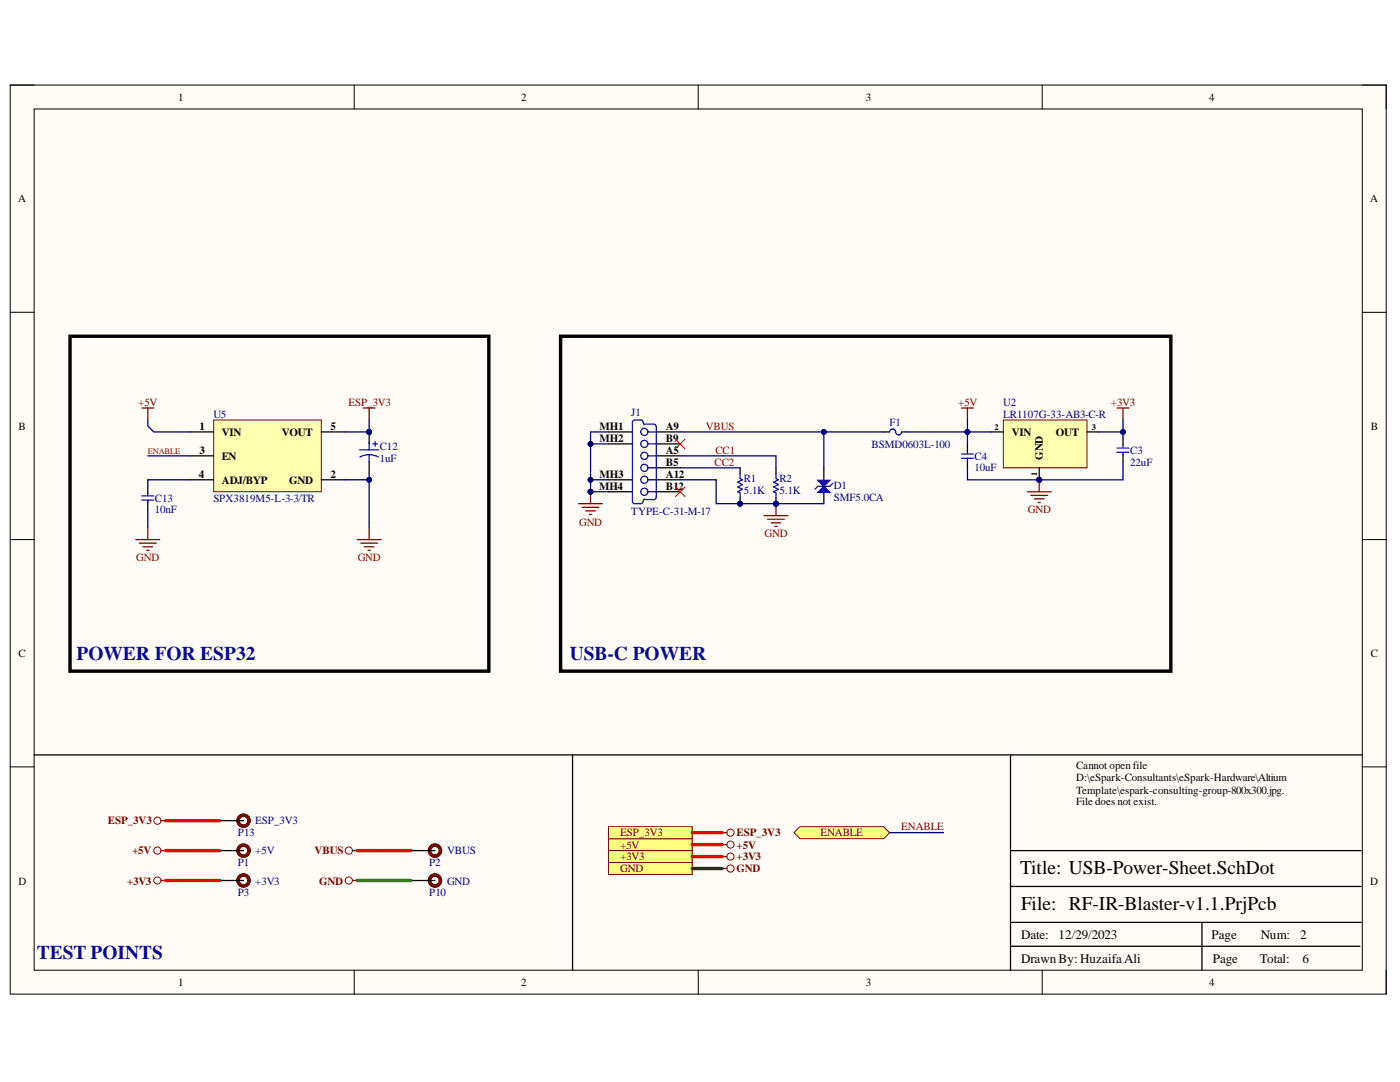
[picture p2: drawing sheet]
<svg xmlns="http://www.w3.org/2000/svg" width="279mm" height="216mm" viewBox="0 0 279 216" stroke-linecap="round" stroke-linejoin="round" font-family="sans-serif">
<defs><g id="words">
<g font-size="3.9" fill="#0b0b8e">
<text x="15.3" y="131.7">POWER FOR ESP32</text>
<text x="113.7" y="131.7">USB-C POWER</text>
<text x="7.4" y="191.4">TEST POINTS</text>
</g>
<g font-size="3.9">
<text x="203.6" y="174.4">Title: USB-Power-Sheet.SchDot</text>
<text x="203.8" y="181.6">File: RF-IR-Blaster-v1.1.PrjPcb</text>
</g>
<g font-size="2.6">
<text x="203.8" y="187.3">Date:</text>
<text x="211.2" y="187.3">12/29/2023</text>
<text x="241.8" y="187.3">Page</text>
<text x="251.6" y="187.3">Num:</text>
<text x="259.5" y="187.3">2</text>
<text x="203.8" y="192.1">Drawn By: HuzaifaAli</text>
<text x="242.1" y="192.1">Page</text>
<text x="251.4" y="192.1">Total:</text>
<text x="260" y="192.1">6</text>
</g>
<g font-size="2.2">
<text x="35.6" y="20.1">1</text>
<text x="104" y="20.1">2</text>
<text x="172.8" y="20.1">3</text>
<text x="241.3" y="20.1">4</text>
<text x="3.6" y="40.4">A</text>
<text x="273.5" y="40.4">A</text>
<text x="3.7" y="85.7">B</text>
<text x="39.8" y="85.7">1</text>
<text x="44.3" y="87">VIN</text>
<text x="56.3" y="87">VOUT</text>
<text x="66" y="85.7">5</text>
<text x="119.6" y="85.7">MH1</text>
<text x="119.6" y="88.2">MH2</text>
<text x="132.9" y="88.2">B9</text>
<text x="132.9" y="85.7">A9</text>
<text x="201.9" y="87">VIN</text>
<text x="210.7" y="87">OUT</text>
<text x="273.6" y="85.7">B</text>
<text x="39.7" y="95.3">4</text>
<text x="39.8" y="90.5">3</text>
<text x="44.3" y="91.7">EN</text>
<text x="66" y="95.3">2</text>
<text x="119.6" y="95.3">MH3</text>
<text x="132.9" y="90.5">A5</text>
<text x="132.9" y="92.9">B5</text>
<text x="132.9" y="95.3">A12</text>
<text x="208.1" y="91.7" transform="rotate(-90 208.1 91.7)">GND</text>
<text x="44.3" y="96.5">ADJ/BYP</text>
<text x="57.7" y="96.5">GND</text>
<text x="119.5" y="97.7">MH4</text>
<text x="132.9" y="97.7">B12</text>
<text x="3.7" y="131.1">C</text>
<text x="273.6" y="131.1">C</text>
<text x="214.8" y="153.5">Cannot openfile</text>
<text x="214.8" y="155.9">D:\eSpark-Consultants\eSpark-Hardware\Altium</text>
<text x="214.8" y="158.3">Template\espark-consulting-group-800x300.jpg.</text>
<text x="214.8" y="160.7">File does not exist.</text>
<text x="3.7" y="176.5">D</text>
<text x="273.5" y="176.5">D</text>
<text x="35.6" y="196.8">1</text>
<text x="104" y="196.8">2</text>
<text x="172.8" y="196.8">3</text>
<text x="241.3" y="196.8">4</text>
</g>
<g font-size="2.2" fill="#800000">
<text x="27.5" y="81">+5V</text>
<text x="69.5" y="81">ESP_3V3</text>
<text x="191.2" y="81">+5V</text>
<text x="221.7" y="81">+3V3</text>
<text x="140.8" y="85.7">VBUS</text>
<text x="142.6" y="92.9">CC2</text>
<text x="142.8" y="90.5">CC1</text>
<text x="115.6" y="104.9">GND</text>
<text x="152.6" y="107.2">GND</text>
<text x="205.1" y="102.4">GND</text>
<text x="27.2" y="112">GND</text>
<text x="71.4" y="112">GND</text>
<text x="21.5" y="164.5">ESP_3V3</text>
<text x="123.8" y="166.9">ESP_3V3</text>
<text x="147" y="166.9">ESP_3V3</text>
<text x="163.7" y="166.9">ENABLE</text>
<text x="179.9" y="165.7">ENABLE</text>
<text x="26.4" y="170.5">+5V</text>
<text x="62.8" y="170.5">VBUS</text>
<text x="123.8" y="171.7">+3V3</text>
<text x="123.8" y="169.3">+5V</text>
<text x="147" y="171.7">+3V3</text>
<text x="147" y="169.3">+5V</text>
<text x="25.3" y="176.5">+3V3</text>
<text x="63.7" y="176.5">GND</text>
<text x="123.8" y="174">GND</text>
<text x="147" y="174">GND</text>
</g>
<g font-size="2.2" fill="#000080">
<text x="42.6" y="83.3">U5</text>
<text x="126" y="83.1">J1</text>
<text x="200.2" y="81">U2</text>
<text x="200.2" y="83.3">LR1107G-33-AB3-C-R</text>
<text x="75.8" y="89.9">C12</text>
<text x="174" y="89.3">BSMD0603L-100</text>
<text x="177.5" y="85">F1</text>
<text x="75.8" y="92.2">1uF</text>
<text x="194.5" y="91.7">C4</text>
<text x="194.5" y="94.1">10uF</text>
<text x="225.6" y="90.5">C3</text>
<text x="225.6" y="92.9">22uF</text>
<text x="30.9" y="100.1">C13</text>
<text x="42.6" y="100.1">SPX3819M5-L-3-3/TR</text>
<text x="148.4" y="96.3">R1</text>
<text x="148.4" y="98.6">5.1K</text>
<text x="155.5" y="96.3">R2</text>
<text x="155.5" y="98.6">5.1K</text>
<text x="166.4" y="97.5">D1</text>
<text x="166.4" y="100">SMF5.0CA</text>
<text x="30.9" y="102.4">10nF</text>
<text x="126" y="102.7">TYPE-C-31-M-17</text>
<text x="47.5" y="166.8">P13</text>
<text x="50.9" y="164.5">ESP_3V3</text>
<text x="47.5" y="172.8">P1</text>
<text x="50.9" y="170.5">+5V</text>
<text x="85.7" y="172.8">P2</text>
<text x="89.2" y="170.5">VBUS</text>
<text x="47.5" y="178.8">P3</text>
<text x="50.9" y="176.5">+3V3</text>
<text x="85.7" y="178.8">P10</text>
<text x="89.2" y="176.5">GND</text>
</g>
<g font-size="1.7">
<text x="198.5" y="85.9">2</text>
<text x="217.9" y="85.9">3</text>
<text x="207" y="95" transform="rotate(-90 207 95)">1</text>
</g>
<text font-size="1.7" fill="#800000" x="29.5" y="90.6">ENABLE</text>
</g></defs>
<path d="M2 17h274.6v181.4h-274.6z" fill-rule="evenodd" fill="#fffcf8"/>
<path d="M2 17h274.6v181.4h-274.6z" fill="none" stroke="#000" stroke-width=".2"/>
<path d="M6.8 21.7h265.1v171.9h-265.1z" fill-rule="evenodd" fill="#fffcf8"/>
<g fill="none" stroke="#000" stroke-width=".2">
<path d="M2 17h4.8M70.7 17v4.7M139.3 17v4.7M208 17v4.7M271.9 17h4.7v4.7M6.8 21.7h265.1v171.9h-265.1zM2 62.3h4.8M271.9 62.3h4.7M2 107.7h4.8M271.9 107.7h4.7M2 153h4.8M271.9 153h4.7"/>
<path d="M70.7 193.6v4.8M139.3 193.6v4.8M208 193.6v4.8M276.6 193.6v4.8"/>
</g>
<path d="M271.9 150.6h-70.2v43M201.7 176.9h69.9M201.7 169.7h69.9M201.7 188.8h69.7M201.7 184.1h69.9M239.9 184.1v9.5" fill="none" stroke="#000" stroke-width=".25"/>
<circle cx="207.4" cy="95.7" r=".48" fill="#000080"/>
<circle cx="207.4" cy="95.7" r=".48" fill="none" stroke="#000080" stroke-width=".2"/>
<path d="M200.2 83.8h16.7v9.5h-16.7z" fill-rule="evenodd" fill="#ffffb0"/>
<path d="M200.2 83.8h16.7v9.5h-16.7z" fill="none" stroke="#800000" stroke-width=".2"/>
<path d="M207.4 93.3v2.4" fill="none" stroke="#000" stroke-width=".25"/>
<circle cx="207.4" cy="95.7" r=".48" fill="#000080"/>
<circle cx="207.4" cy="95.7" r=".48" fill="none" stroke="#000080" stroke-width=".2"/>
<g fill="none" stroke="#000" stroke-width=".25">
<path d="M121.4 86.2h4.8M121.4 88.6h4.8M121.4 95.7h4.8M121.4 98.1h4.8M131 86.2h4.8M131 88.6h4.8M131 91h4.8M131 93.3h4.8M131 95.7h4.8M131 98.1h4.8M176.4 86.2h1.1M179.9 86.2h1.2"/>
<path d="M197.8 86.2h2.4M216.9 86.2h2.4"/>
</g>
<g fill="none" stroke="#00f" stroke-width=".25">
<path d="M128.6 84.7l-.2-.3a.54 .54 0 0 0-.5-.6l-1.5 .1-.2 .4v15.6M128.6 84.6h2M128.6 99.7h2M128.7 99.6l-.3 .4M129.3 88.6h1.7M129.3 93.3h1.7M129.3 91h1.7M129.3 95.7h1.7M129.3 86.2h1.7M129.3 98.1h1.7M130.7 84.7l.3 .5v14.1M131 99.1l-.3 .5"/>
<path d="M177.5 86.2a.64 .64 0 0 1 .8-.6 .64 .64 0 0 1 .5 .8 .6 .6 0 0 0 .7 .4 .6 .6 0 0 0 .4-.6M126.2 100l.1 .3 .4 .2 1.4-.1 .3-.4"/>
<circle cx="128.6" cy="93.3" r=".72"/>
<circle cx="128.6" cy="91" r=".72"/>
<circle cx="128.6" cy="95.7" r=".72"/>
<circle cx="128.6" cy="86.2" r=".72"/>
<circle cx="128.6" cy="98.1" r=".72"/>
<circle cx="128.6" cy="88.6" r=".72"/>
</g>
<path d="M152.5 102.9h4.7M153.2 103.6h3.3M153.9 104.3h1.9M154.6 105h.5M154.9 100.5v2.4" fill="none" stroke="#800000" stroke-width=".25"/>
<circle cx="154.9" cy="100.5" r=".48" fill="#000080"/>
<circle cx="154.9" cy="100.5" r=".48" fill="none" stroke="#000080" stroke-width=".2"/>
<path d="M117.9 98.1v2.4M115.5 100.5h4.7M116.2 101.2h3.3M116.9 101.9h1.9M117.6 102.7h.5" fill="none" stroke="#800000" stroke-width=".25"/>
<circle cx="117.8" cy="98.1" r=".48" fill="#000080"/>
<circle cx="117.8" cy="98.1" r=".48" fill="none" stroke="#000080" stroke-width=".2"/>
<path d="M134.8 87.6l1.9 1.9M134.8 97.2l1.9 1.9M136.7 87.6l-1.9 1.9M136.7 97.2l-1.9 1.9" fill="none" stroke="#f00" stroke-width=".2"/>
<circle cx="147.7" cy="100.5" r=".48" fill="#000080"/>
<circle cx="147.7" cy="100.5" r=".48" fill="none" stroke="#000080" stroke-width=".2"/>
<path d="M147.7 93.3v1.2M147.7 99.3v1.2" fill="none" stroke="#000" stroke-width=".25"/>
<circle cx="147.7" cy="100.5" r=".48" fill="#000080"/>
<circle cx="147.7" cy="100.5" r=".48" fill="none" stroke="#000080" stroke-width=".2"/>
<path d="M147.7 94.5v1l.5 .2-1 .5 1 .5-1 .5 1 .4-1 .5 .5 .3v.9" fill="none" stroke="#00f" stroke-width=".25"/>
<circle cx="154.9" cy="100.5" r=".48" fill="#000080"/>
<circle cx="154.9" cy="100.5" r=".48" fill="none" stroke="#000080" stroke-width=".2"/>
<path d="M154.9 93.3v1.2M154.9 99.3v1.2" fill="none" stroke="#000" stroke-width=".25"/>
<circle cx="154.9" cy="100.5" r=".48" fill="#000080"/>
<circle cx="154.9" cy="100.5" r=".48" fill="none" stroke="#000080" stroke-width=".2"/>
<path d="M154.9 94.5v1l.4 .2-.9 .5 .9 .5-.9 .5 .9 .4-.9 .5 .5 .3v.9M191.9 91.4h2.4M191.9 90.6h2.4M193.1 90v.5M193.1 91.4v.5" fill="none" stroke="#00f" stroke-width=".25"/>
<path d="M191.9 81.4h2.4M193.1 81.4v2.4M205 98.1h4.8M205.7 98.8h3.4M206.4 99.6h2M207.4 95.7v2.4M207.2 100.3h.4" fill="none" stroke="#800000" stroke-width=".25"/>
<path d="M193.1 88.6v1.4M193.1 91.8v1.5" fill="none" stroke="#000" stroke-width=".25"/>
<circle cx="207.4" cy="95.7" r=".48" fill="#000080"/>
<circle cx="207.4" cy="95.7" r=".48" fill="none" stroke="#000080" stroke-width=".2"/>
<path d="M164.4 93.3v2.4M164.4 98.1v2.4M224.1 87.4v1.4M224.1 90.6v1.6M43.8 169.7h4.8M43.8 175.7h4.8M82 169.7h4.8" fill="none" stroke="#000" stroke-width=".25"/>
<path d="M222.9 90.3h2.4M222.9 89.4h2.4M224.1 88.8v.5M224.1 90.3v.4" fill="none" stroke="#00f" stroke-width=".25"/>
<path d="M222.9 81.4h2.4M224.1 81.4v2.4" fill="none" stroke="#800000" stroke-width=".25"/>
<g fill="none" stroke="#5b0f00" stroke-width=".68">
<circle cx="48.6" cy="169.7" r="1.1"/>
<circle cx="48.6" cy="175.7" r="1.1"/>
<circle cx="86.8" cy="169.7" r="1.1"/>
</g>
<path d="M164.4 97l1.2 1.2h-2.4z" fill="#00f"/>
<path d="M164.4 97l1.2 1.2h-2.4zM166.2 96.4l-.6 .6h-2.4l-.6 .6" fill="none" stroke="#00f" stroke-width=".25"/>
<path d="M163.2 95.9h2.4l-1.2 1.1z" fill="#00f"/>
<path d="M163.2 95.9h2.4l-1.2 1.1z" fill="none" stroke="#00f" stroke-width=".25"/>
<circle cx="86.8" cy="175.7" r="1.1" fill="none" stroke="#5b0f00" stroke-width=".68"/>
<path d="M82 175.7h4.8" fill="none" stroke="#000" stroke-width=".25"/>
<path d="M121.4 169.7h16.7v2.4h-16.7z" fill-rule="evenodd" fill="#ffff80"/>
<g fill="none" stroke="#800000" stroke-width=".2">
<path d="M121.4 169.7h16.7v2.4h-16.7z"/>
<circle cx="145.8" cy="170.9" r=".72"/>
</g>
<path d="M144.1 170.9h1" fill="none" stroke="#800000" stroke-width=".25"/>
<path d="M121.4 172.1h16.8v2.4h-16.8z" fill-rule="evenodd" fill="#ffff80"/>
<g fill="none" stroke="#800000" stroke-width=".2">
<path d="M121.4 172.1h16.8v2.4h-16.8z"/>
<circle cx="145.8" cy="173.3" r=".72"/>
</g>
<path d="M144.1 173.3h1" fill="none" stroke="#800000" stroke-width=".25"/>
<path d="M6.8 150.6h194.6M114.3 150.6v43" fill="none" stroke="#000" stroke-width=".25"/>
<path d="M121.4 167.3h16.7v2.4h-16.7z" fill-rule="evenodd" fill="#ffff80"/>
<g fill="none" stroke="#800000" stroke-width=".2">
<path d="M121.4 167.3h16.7v2.4h-16.7z"/>
<circle cx="31.4" cy="175.7" r=".72"/>
<circle cx="31.4" cy="169.7" r=".72"/>
<circle cx="69.6" cy="169.7" r=".72"/>
<circle cx="69.6" cy="175.7" r=".72"/>
<circle cx="145.8" cy="166.1" r=".72"/>
<circle cx="145.8" cy="168.5" r=".72"/>
</g>
<path d="M32.1 169.7h1M32.1 175.7h1M70.3 169.7h1M70.3 175.7h1M144.1 168.5h1M144.1 166.1h1" fill="none" stroke="#800000" stroke-width=".25"/>
<path d="M14 67.1h83.6v66.8h-83.6zM111.9 67.1h121.8v66.8h-121.8z" fill="none" stroke="#000" stroke-width=".68"/>
<path d="M121.4 164.9h16.7v2.4h-16.7z" fill-rule="evenodd" fill="#ffff80"/>
<g fill="none" stroke="#800000" stroke-width=".2">
<path d="M121.4 164.9h16.7v2.4h-16.7z"/>
<circle cx="31.4" cy="163.8" r=".72"/>
</g>
<circle cx="48.6" cy="163.8" r="1.1" fill="none" stroke="#5b0f00" stroke-width=".68"/>
<path d="M43.8 163.8h4.8" fill="none" stroke="#000" stroke-width=".25"/>
<path d="M32.1 163.8h1" fill="none" stroke="#800000" stroke-width=".25"/>
<path d="M158.5 166.1l1.1-1.1h16.8l1.1 1.1-1.1 1.2h-16.8z" fill-rule="evenodd" fill="#ffff80"/>
<path d="M158.5 166.1l1.1-1.1h16.8l1.1 1.1-1.1 1.2h-16.8z" fill="none" stroke="#800000" stroke-width=".2"/>
<path d="M42.6 83.8h21.5v14.3h-21.5z" fill-rule="evenodd" fill="#ffffb0"/>
<path d="M42.6 83.8h21.5v14.3h-21.5z" fill="none" stroke="#800000" stroke-width=".2"/>
<path d="M37.9 95.7h4.7M37.9 86.2h4.7M37.9 91h4.7M64.1 95.7h4.8M64.1 86.2h4.8" fill="none" stroke="#000" stroke-width=".25"/>
<path d="M28.3 81.4h2.4M29.5 81.4v2.4M72.5 81.4h2.4M73.7 81.4v2.4M27.1 107.7h4.8M27.8 108.4h3.4M28.5 109.1h2M29.3 109.8h.4M29.5 105.3v2.4" fill="none" stroke="#800000" stroke-width=".25"/>
<circle cx="73.7" cy="86.2" r=".48" fill="#000080"/>
<circle cx="73.7" cy="86.2" r=".48" fill="none" stroke="#000080" stroke-width=".2"/>
<path d="M73.7 86.2v2.4" fill="none" stroke="#000" stroke-width=".25"/>
<circle cx="73.7" cy="86.2" r=".48" fill="#000080"/>
<circle cx="73.7" cy="86.2" r=".48" fill="none" stroke="#000080" stroke-width=".2"/>
<path d="M29.5 96.9v1.5M73.7 92.2v2.3M29.5 100.1v1.6" fill="none" stroke="#000" stroke-width=".25"/>
<path d="M28.3 99.8h2.4M28.3 99h2.4M29.5 98.4v.4M29.5 99.8v.5M71.8 89.8h3.8M73.7 90.7l1.1 .2 .7 .3M73.7 90.7l-1.2 .2-.7 .3M73.7 88.3v1.5M73.7 90.7v1.5M74.4 88.6h.9M74.9 88.1v.9" fill="none" stroke="#00f" stroke-width=".25"/>
<path d="M71.3 107.7h4.8M72 108.4h3.3M72.7 109.1h1.9M73.4 109.8h.5M73.7 105.3v2.4" fill="none" stroke="#800000" stroke-width=".25"/>
<path d="M117.9 88.6h3.5" fill="none" stroke="#000080" stroke-width=".25"/>
<circle cx="117.8" cy="88.6" r=".48" fill="#000080"/>
<circle cx="117.8" cy="88.6" r=".48" fill="none" stroke="#000080" stroke-width=".2"/>
<path d="M117.9 95.7h3.5" fill="none" stroke="#000080" stroke-width=".25"/>
<circle cx="117.8" cy="95.7" r=".48" fill="#000080"/>
<circle cx="117.8" cy="95.7" r=".48" fill="none" stroke="#000080" stroke-width=".2"/>
<path d="M117.9 98.1h3.5" fill="none" stroke="#000080" stroke-width=".25"/>
<circle cx="117.8" cy="98.1" r=".48" fill="#000080"/>
<circle cx="117.8" cy="98.1" r=".48" fill="none" stroke="#000080" stroke-width=".2"/>
<path d="M135.8 91h19.1v2.3M135.8 95.7h7.1v4.8h12M135.8 93.3h11.9" fill="none" stroke="#000080" stroke-width=".25"/>
<circle cx="147.7" cy="100.5" r=".48" fill="#000080"/>
<circle cx="147.7" cy="100.5" r=".48" fill="none" stroke="#000080" stroke-width=".2"/>
<circle cx="154.9" cy="100.5" r=".48" fill="#000080"/>
<circle cx="154.9" cy="100.5" r=".48" fill="none" stroke="#000080" stroke-width=".2"/>
<path d="M193.1 83.8v2.4" fill="none" stroke="#000080" stroke-width=".25"/>
<circle cx="193.1" cy="86.2" r=".48" fill="#000080"/>
<circle cx="193.1" cy="86.2" r=".48" fill="none" stroke="#000080" stroke-width=".2"/>
<path d="M193.1 86.2v2.4" fill="none" stroke="#000080" stroke-width=".25"/>
<circle cx="193.1" cy="86.2" r=".48" fill="#000080"/>
<circle cx="193.1" cy="86.2" r=".48" fill="none" stroke="#000080" stroke-width=".2"/>
<path d="M224.1 92.2v3.5h-31v-2.4" fill="none" stroke="#000080" stroke-width=".25"/>
<circle cx="207.4" cy="95.7" r=".48" fill="#000080"/>
<circle cx="207.4" cy="95.7" r=".48" fill="none" stroke="#000080" stroke-width=".2"/>
<path d="M219.3 86.2h4.8v1.2" fill="none" stroke="#000080" stroke-width=".25"/>
<circle cx="224.1" cy="86.2" r=".48" fill="#000080"/>
<circle cx="224.1" cy="86.2" r=".48" fill="none" stroke="#000080" stroke-width=".2"/>
<path d="M224.1 83.8v2.4" fill="none" stroke="#000080" stroke-width=".25"/>
<circle cx="224.1" cy="86.2" r=".48" fill="#000080"/>
<circle cx="224.1" cy="86.2" r=".48" fill="none" stroke="#000080" stroke-width=".2"/>
<path d="M154.9 100.5h9.5" fill="none" stroke="#000080" stroke-width=".25"/>
<circle cx="154.9" cy="100.5" r=".48" fill="#000080"/>
<circle cx="154.9" cy="100.5" r=".48" fill="none" stroke="#000080" stroke-width=".2"/>
<path d="M164.4 86.2v7.1" fill="none" stroke="#000080" stroke-width=".25"/>
<circle cx="164.4" cy="86.2" r=".48" fill="#000080"/>
<circle cx="164.4" cy="86.2" r=".48" fill="none" stroke="#000080" stroke-width=".2"/>
<path d="M138.1 170.9h6M138.1 168.5h6" fill="none" stroke="#f00" stroke-width=".68"/>
<path d="M138.2 173.3h5.9" fill="none" stroke="#274e13" stroke-width=".68"/>
<path d="M121.4 86.2h-3.5v11.9" fill="none" stroke="#000080" stroke-width=".25"/>
<circle cx="117.8" cy="98.1" r=".48" fill="#000080"/>
<circle cx="117.8" cy="98.1" r=".48" fill="none" stroke="#000080" stroke-width=".2"/>
<circle cx="117.8" cy="95.7" r=".48" fill="#000080"/>
<circle cx="117.8" cy="95.7" r=".48" fill="none" stroke="#000080" stroke-width=".2"/>
<circle cx="117.8" cy="88.6" r=".48" fill="#000080"/>
<circle cx="117.8" cy="88.6" r=".48" fill="none" stroke="#000080" stroke-width=".2"/>
<path d="M135.8 86.2h40.6" fill="none" stroke="#000080" stroke-width=".25"/>
<circle cx="164.4" cy="86.2" r=".48" fill="#000080"/>
<circle cx="164.4" cy="86.2" r=".48" fill="none" stroke="#000080" stroke-width=".2"/>
<path d="M33.1 169.7h10.7M33.1 175.7h10.7M71.3 169.7h10.7" fill="none" stroke="#f00" stroke-width=".68"/>
<path d="M71.3 175.7h10.7" fill="none" stroke="#38761d" stroke-width=".68"/>
<path d="M181.1 86.2h16.7" fill="none" stroke="#000080" stroke-width=".25"/>
<circle cx="193.1" cy="86.2" r=".48" fill="#000080"/>
<circle cx="193.1" cy="86.2" r=".48" fill="none" stroke="#000080" stroke-width=".2"/>
<path d="M33.1 163.8h10.7M138.1 166.1h6" fill="none" stroke="#f00" stroke-width=".68"/>
<path d="M29.5 83.8v1.2l1.2 1.2h7.2M73.7 83.8v2.4M177.5 166.1h10.8" fill="none" stroke="#000080" stroke-width=".25"/>
<circle cx="73.7" cy="86.2" r=".48" fill="#000080"/>
<circle cx="73.7" cy="86.2" r=".48" fill="none" stroke="#000080" stroke-width=".2"/>
<path d="M68.9 86.2h4.8" fill="none" stroke="#000080" stroke-width=".25"/>
<circle cx="73.7" cy="86.2" r=".48" fill="#000080"/>
<circle cx="73.7" cy="86.2" r=".48" fill="none" stroke="#000080" stroke-width=".2"/>
<path d="M73.7 94.5v10.8" fill="none" stroke="#000080" stroke-width=".25"/>
<circle cx="73.7" cy="95.7" r=".48" fill="#000080"/>
<circle cx="73.7" cy="95.7" r=".48" fill="none" stroke="#000080" stroke-width=".2"/>
<path d="M68.9 95.7h4.8" fill="none" stroke="#000080" stroke-width=".25"/>
<circle cx="73.7" cy="95.7" r=".48" fill="#000080"/>
<circle cx="73.7" cy="95.7" r=".48" fill="none" stroke="#000080" stroke-width=".2"/>
<path d="M29.5 91h8.4M37.9 95.7h-8.4v1.2M29.5 101.7v3.6" fill="none" stroke="#000080" stroke-width=".25"/>
<use href="#words"/>
</svg>
